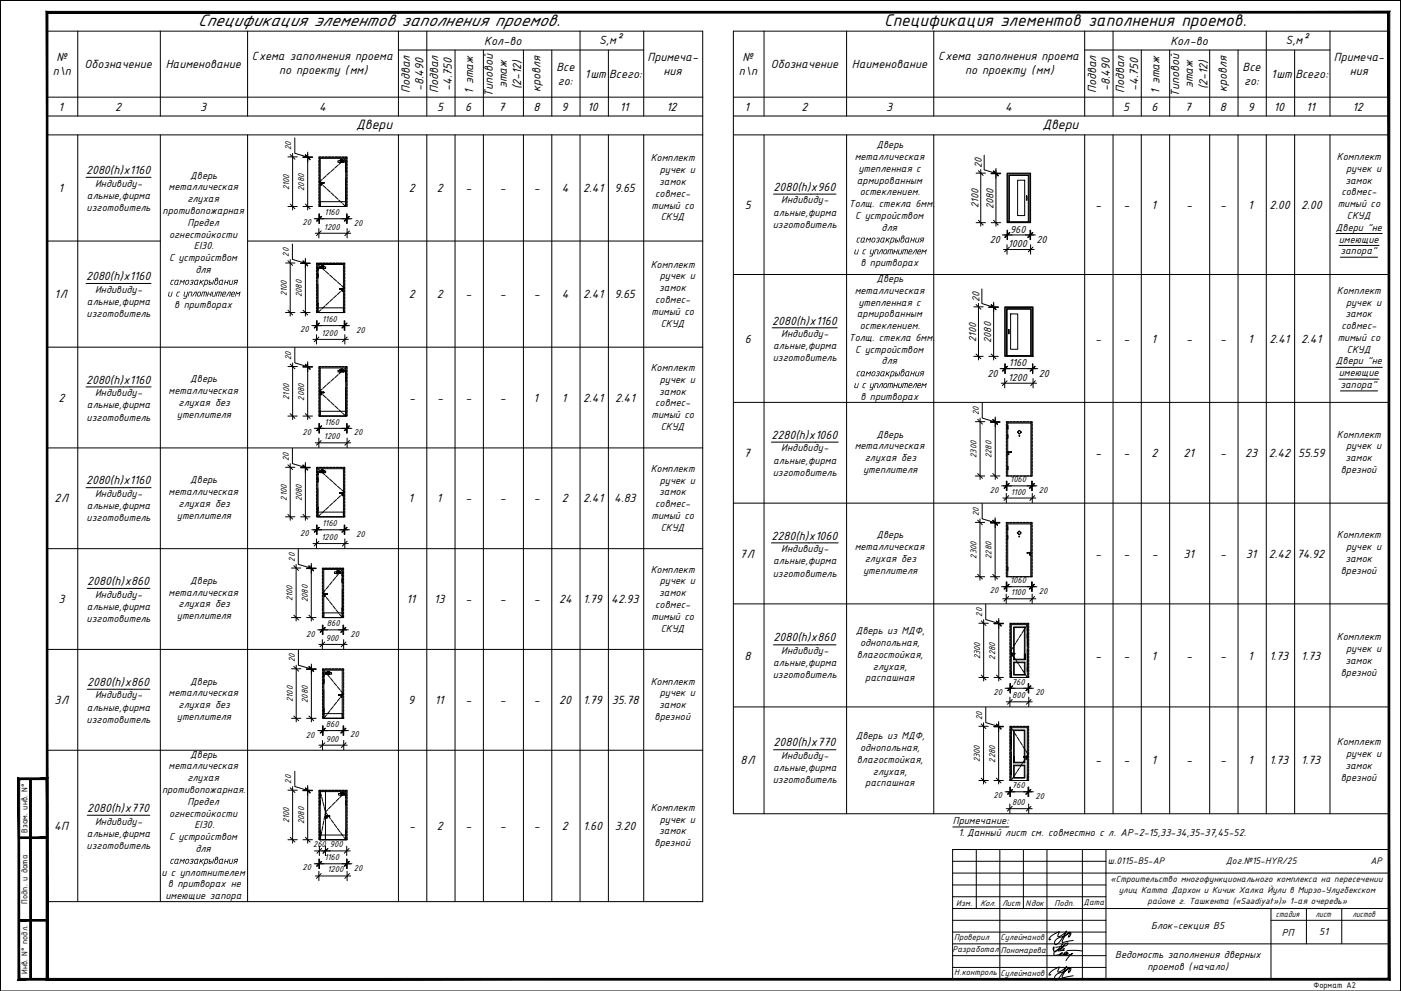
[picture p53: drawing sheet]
<svg xmlns="http://www.w3.org/2000/svg" width="594mm" height="420mm" viewBox="0 0 594 420" stroke-linecap="round" stroke-linejoin="round" font-family="sans-serif">
<defs><g id="words">
<g font-size="7.8">
<text x="83.9" y="10.9">Спецификация элементов заполнения проемов.</text>
<text x="374.9" y="10.9">Спецификация элементов заполнения проемов.</text>
</g>
<g font-size="6.2">
<text x="151" y="54.6">Двери</text>
<text x="442" y="54.6">Двери</text>
</g>
<g font-size="5.4">
<text x="205.3" y="18.9">Кол-во</text>
<text x="254.1" y="18.6">S,м²</text>
<text x="496.3" y="18.9">Кол-во</text>
<text x="545.1" y="18.6">S,м²</text>
<text x="23.9" y="26">№</text>
<text x="35.9" y="29">Обозначение</text>
<text x="70.3" y="29">Наименование</text>
<text x="106.8" y="25.3">Cхема заполнения проема</text>
<text x="274.6" y="26">Примеча-</text>
<text x="314.9" y="26">№</text>
<text x="326.9" y="29">Обозначение</text>
<text x="361.3" y="29">Наименование</text>
<text x="397.8" y="25.3">Cхема заполнения проема</text>
<text x="565.6" y="26">Примеча-</text>
<text x="22.4" y="31.9">п\п</text>
<text x="118.3" y="31.5">по проекту (мм)</text>
<text x="235.9" y="30">Все</text>
<text x="236.5" y="35.9">го:</text>
<text x="248" y="32.9">1шт</text>
<text x="258.3" y="32.9">Всего:</text>
<text x="281.3" y="31.9">ния</text>
<text x="313.3" y="31.9">п\п</text>
<text x="409.3" y="31.5">по проекту (мм)</text>
<text x="526.9" y="30">Все</text>
<text x="527.5" y="35.9">го:</text>
<text x="539" y="32.9">1шт</text>
<text x="549.3" y="32.9">Всего:</text>
<text x="572.3" y="31.9">ния</text>
<text x="173.8" y="39.5" transform="rotate(-90 173.8 39.5)">Подвал</text>
<text x="179.6" y="38.7" transform="rotate(-90 179.6 38.7)">-8.490</text>
<text x="185.8" y="39.5" transform="rotate(-90 185.8 39.5)">Подвал</text>
<text x="191.6" y="38.7" transform="rotate(-90 191.6 38.7)">-4.750</text>
<text x="200.7" y="39.8" transform="rotate(-90 200.7 39.8)">1 этаж</text>
<text x="209" y="41" transform="rotate(-90 209 41)">Типовой</text>
<text x="214.9" y="37.5" transform="rotate(-90 214.9 37.5)">этаж</text>
<text x="221.1" y="37.8" transform="rotate(-90 221.1 37.8)">(2-12)</text>
<text x="229.2" y="39.1" transform="rotate(-90 229.2 39.1)">кровля</text>
<text x="464.8" y="39.5" transform="rotate(-90 464.8 39.5)">Подвал</text>
<text x="470.6" y="38.7" transform="rotate(-90 470.6 38.7)">-8.490</text>
<text x="476.8" y="39.5" transform="rotate(-90 476.8 39.5)">Подвал</text>
<text x="482.6" y="38.7" transform="rotate(-90 482.6 38.7)">-4.750</text>
<text x="491.7" y="39.8" transform="rotate(-90 491.7 39.8)">1 этаж</text>
<text x="500" y="41" transform="rotate(-90 500 41)">Типовой</text>
<text x="505.8" y="37.5" transform="rotate(-90 505.8 37.5)">этаж</text>
<text x="512.1" y="37.8" transform="rotate(-90 512.1 37.8)">(2-12)</text>
<text x="520.2" y="39.1" transform="rotate(-90 520.2 39.1)">кровля</text>
<text x="24.8" y="46.9">1</text>
<text x="48.8" y="46.9">2</text>
<text x="84.8" y="46.9">3</text>
<text x="135.3" y="46.9">4</text>
<text x="185.3" y="46.9">5</text>
<text x="197.3" y="46.9">6</text>
<text x="211.4" y="46.9">7</text>
<text x="226.2" y="46.9">8</text>
<text x="238.1" y="46.9">9</text>
<text x="249.1" y="46.9">10</text>
<text x="262.8" y="46.9">11</text>
<text x="282.6" y="46.9">12</text>
<text x="315.8" y="46.9">1</text>
<text x="339.8" y="46.9">2</text>
<text x="375.8" y="46.9">3</text>
<text x="426.3" y="46.9">4</text>
<text x="476.3" y="46.9">5</text>
<text x="488.3" y="46.9">6</text>
<text x="502.4" y="46.9">7</text>
<text x="517.2" y="46.9">8</text>
<text x="529.1" y="46.9">9</text>
<text x="540.1" y="46.9">10</text>
<text x="553.8" y="46.9">11</text>
<text x="573.6" y="46.9">12</text>
<text x="36.5" y="73.8">2080(h)х1160</text>
<text x="24.8" y="81.4">1</text>
<text x="173.3" y="81.4">2</text>
<text x="185.3" y="81.4">2</text>
<text x="197.4" y="81.4">-</text>
<text x="211.9" y="81.4">-</text>
<text x="226.4" y="81.4">-</text>
<text x="238.3" y="81.4">4</text>
<text x="247.4" y="81.4">2.41</text>
<text x="260.6" y="81.4">9.65</text>
<text x="328" y="80.9">2080(h)х960</text>
<text x="315.8" y="88.5">5</text>
<text x="464.4" y="88.5">-</text>
<text x="476.4" y="88.5">-</text>
<text x="488.3" y="88.5">1</text>
<text x="502.9" y="88.5">-</text>
<text x="517.4" y="88.5">-</text>
<text x="529.3" y="88.5">1</text>
<text x="538.3" y="88.5">2.00</text>
<text x="551.8" y="88.5">2.00</text>
<text x="36.5" y="118.8">2080(h)х1160</text>
<text x="23.1" y="126.4">1Л</text>
<text x="173.3" y="126.4">2</text>
<text x="185.3" y="126.4">2</text>
<text x="197.4" y="126.4">-</text>
<text x="211.9" y="126.4">-</text>
<text x="226.4" y="126.4">-</text>
<text x="238.3" y="126.4">4</text>
<text x="247.4" y="126.4">2.41</text>
<text x="260.6" y="126.4">9.65</text>
<text x="327.4" y="137.6">2080(h)х1160</text>
<text x="315.8" y="145.2">6</text>
<text x="464.4" y="145.2">-</text>
<text x="476.4" y="145.2">-</text>
<text x="488.3" y="145.2">1</text>
<text x="502.9" y="145.2">-</text>
<text x="517.4" y="145.2">-</text>
<text x="529.3" y="145.2">1</text>
<text x="538.3" y="145.2">2.41</text>
<text x="551.8" y="145.2">2.41</text>
<text x="36.5" y="162.6">2080(h)х1160</text>
<text x="24.8" y="170.3">2</text>
<text x="173.4" y="170.3">-</text>
<text x="185.4" y="170.3">-</text>
<text x="197.4" y="170.3">-</text>
<text x="211.9" y="170.3">-</text>
<text x="226.3" y="170.3">1</text>
<text x="238.3" y="170.3">1</text>
<text x="247.4" y="170.3">2.41</text>
<text x="260.8" y="170.3">2.41</text>
<text x="327.1" y="186.1">2280(h)х1060</text>
<text x="315.4" y="193.7">7</text>
<text x="464.4" y="193.7">-</text>
<text x="476.4" y="193.7">-</text>
<text x="488.3" y="193.7">2</text>
<text x="501.8" y="193.7">21</text>
<text x="517.4" y="193.7">-</text>
<text x="528" y="193.7">23</text>
<text x="538.1" y="193.7">2.42</text>
<text x="550.5" y="193.7">55.59</text>
<text x="36.5" y="205.4">2080(h)х1160</text>
<text x="23.1" y="213">2Л</text>
<text x="173.3" y="213">1</text>
<text x="185.3" y="213">1</text>
<text x="197.4" y="213">-</text>
<text x="211.9" y="213">-</text>
<text x="226.4" y="213">-</text>
<text x="238.3" y="213">2</text>
<text x="247.4" y="213">2.41</text>
<text x="260.5" y="213">4.83</text>
<text x="327.1" y="228.8">2280(h)х1060</text>
<text x="313.6" y="236.4">7Л</text>
<text x="464.4" y="236.4">-</text>
<text x="476.4" y="236.4">-</text>
<text x="488.4" y="236.4">-</text>
<text x="501.8" y="236.4">31</text>
<text x="517.4" y="236.4">-</text>
<text x="528.3" y="236.4">31</text>
<text x="538.1" y="236.4">2.42</text>
<text x="549.9" y="236.4">74.92</text>
<text x="37" y="248.1">2080(h)х860</text>
<text x="24.8" y="255.7">3</text>
<text x="172.4" y="255.7">11</text>
<text x="184.1" y="255.7">13</text>
<text x="197.4" y="255.7">-</text>
<text x="211.9" y="255.7">-</text>
<text x="226.4" y="255.7">-</text>
<text x="237.1" y="255.7">24</text>
<text x="247.3" y="255.7">1.79</text>
<text x="259.2" y="255.7">42.93</text>
<text x="328" y="271.9">2080(h)х860</text>
<text x="315.7" y="279.6">8</text>
<text x="464.4" y="279.6">-</text>
<text x="476.4" y="279.6">-</text>
<text x="488.3" y="279.6">1</text>
<text x="502.9" y="279.6">-</text>
<text x="517.4" y="279.6">-</text>
<text x="529.3" y="279.6">1</text>
<text x="538.3" y="279.6">1.73</text>
<text x="551.8" y="279.6">1.73</text>
<text x="37" y="290.8">2080(h)х860</text>
<text x="23.1" y="298.4">3Л</text>
<text x="173.1" y="298.4">9</text>
<text x="184.4" y="298.4">11</text>
<text x="197.4" y="298.4">-</text>
<text x="211.9" y="298.4">-</text>
<text x="226.4" y="298.4">-</text>
<text x="237.1" y="298.4">20</text>
<text x="247.3" y="298.4">1.79</text>
<text x="259.5" y="298.4">35.78</text>
<text x="328" y="316.5">2080(h)х770</text>
<text x="314" y="324.1">8Л</text>
<text x="464.4" y="324.1">-</text>
<text x="476.4" y="324.1">-</text>
<text x="488.3" y="324.1">1</text>
<text x="502.9" y="324.1">-</text>
<text x="517.4" y="324.1">-</text>
<text x="529.3" y="324.1">1</text>
<text x="538.3" y="324.1">1.73</text>
<text x="551.8" y="324.1">1.73</text>
<text x="37" y="344.3">2080(h)х770</text>
<text x="23" y="351.9">4П</text>
<text x="173.4" y="351.9">-</text>
<text x="185.3" y="351.9">2</text>
<text x="197.4" y="351.9">-</text>
<text x="211.9" y="351.9">-</text>
<text x="226.4" y="351.9">-</text>
<text x="238.3" y="351.9">2</text>
<text x="247.4" y="351.9">1.60</text>
<text x="260.8" y="351.9">3.20</text>
</g>
<g font-size="4.7">
<text x="371.7" y="62.8">Дверь</text>
<text x="275.9" y="68.5">Комплект</text>
<text x="362.4" y="67.8">металлическая</text>
<text x="416.3" y="71.4" transform="rotate(-90 416.3 71.4)">20</text>
<text x="566.9" y="67.8">Комплект</text>
<text x="80.7" y="75.7">Дверь</text>
<text x="279.8" y="73.4">ручек и</text>
<text x="363.3" y="77.9">армированным</text>
<text x="364" y="72.9">утепленная с</text>
<text x="570.5" y="77.9">замок</text>
<text x="570.8" y="72.9">ручек и</text>
<text x="40.3" y="79.1">Индивиду-</text>
<text x="71.5" y="80.7">металлическая</text>
<text x="277.8" y="83.5">совмес-</text>
<text x="279.5" y="78.4">замок</text>
<text x="364.6" y="82.8">остеклением.</text>
<text x="568.8" y="82.8">совмес-</text>
<text x="36.7" y="89.5">изготовитель</text>
<text x="36.8" y="84.3">альные,фирма</text>
<text x="79.5" y="85.7">глухая</text>
<text x="276.3" y="88.5">тимый со</text>
<text x="331.3" y="86.2">Индивиду-</text>
<text x="360" y="87.8">Толщ. стекла 6мм.</text>
<text x="414.9" y="88.2" transform="rotate(-90 414.9 88.2)">2100</text>
<text x="421.3" y="88.6" transform="rotate(-90 421.3 88.6)">2080</text>
<text x="567.2" y="87.8">тимый со</text>
<text x="69" y="90.7">противопожарная</text>
<text x="79.5" y="95.8">Предел</text>
<text x="280.2" y="93.5">СКУД</text>
<text x="327.8" y="91.4">альные,фирма</text>
<text x="362.7" y="92.8">С устройством</text>
<text x="571.2" y="92.8">СКУД</text>
<text x="71.7" y="100.8">огнестойкости</text>
<text x="327.7" y="96.6">изготовитель</text>
<text x="373.8" y="97.8">для</text>
<text x="428.3" y="98.6">960</text>
<text x="566.5" y="97.8">Двери &quot;не</text>
<text x="82.3" y="105.7">ЕI30.</text>
<text x="361.8" y="107.8">и с уплотнителем</text>
<text x="362.8" y="102.8">самозакрывания</text>
<text x="419.7" y="103">20</text>
<text x="427.4" y="104.8">1000</text>
<text x="439.5" y="103.1">20</text>
<text x="567.7" y="102.8">имеющие</text>
<text x="568.4" y="107.8">запора&quot;</text>
<text x="71.7" y="110.7">С устройством</text>
<text x="275.9" y="113.5">Комплект</text>
<text x="364.8" y="112.8">в притворах</text>
<text x="82.8" y="115.7">для</text>
<text x="279.8" y="118.4">ручек и</text>
<text x="371.7" y="119.5">Дверь</text>
<text x="40.3" y="124.1">Индивиду-</text>
<text x="70.8" y="125.7">и с уплотнителем</text>
<text x="71.8" y="120.7">самозакрывания</text>
<text x="279.5" y="123.4">замок</text>
<text x="362.4" y="124.5">металлическая</text>
<text x="566.9" y="124.5">Комплект</text>
<text x="36.8" y="129.3">альные,фирма</text>
<text x="73.9" y="130.7">в притворах</text>
<text x="277.8" y="128.5">совмес-</text>
<text x="364" y="129.5">утепленная с</text>
<text x="415.3" y="128.1" transform="rotate(-90 415.3 128.1)">20</text>
<text x="570.8" y="129.5">ручек и</text>
<text x="36.7" y="134.5">изготовитель</text>
<text x="276.3" y="133.5">тимый со</text>
<text x="363.3" y="134.5">армированным</text>
<text x="570.5" y="134.5">замок</text>
<text x="280.2" y="138.5">СКУД</text>
<text x="331.3" y="142.9">Индивиду-</text>
<text x="364.6" y="139.5">остеклением.</text>
<text x="568.8" y="139.5">совмес-</text>
<text x="327.8" y="148.1">альные,фирма</text>
<text x="360" y="144.5">Толщ. стекла 6мм.</text>
<text x="362.7" y="149.5">С устройством</text>
<text x="413.9" y="144.9" transform="rotate(-90 413.9 144.9)">2100</text>
<text x="420.3" y="145.3" transform="rotate(-90 420.3 145.3)">2080</text>
<text x="567.2" y="144.5">тимый со</text>
<text x="571.2" y="149.5">СКУД</text>
<text x="327.7" y="153.2">изготовитель</text>
<text x="373.8" y="154.5">для</text>
<text x="427.8" y="155.3">1160</text>
<text x="566.5" y="154.5">Двери &quot;не</text>
<text x="275.9" y="157.3">Комплект</text>
<text x="362.8" y="159.6">самозакрывания</text>
<text x="418.7" y="159.6">20</text>
<text x="427.4" y="161.5">1200</text>
<text x="440.5" y="159.8">20</text>
<text x="567.7" y="159.6">имеющие</text>
<text x="40.3" y="168">Индивиду-</text>
<text x="71.5" y="167.1">металлическая</text>
<text x="80.7" y="162.1">Дверь</text>
<text x="279.5" y="167.3">замок</text>
<text x="279.8" y="162.3">ручек и</text>
<text x="361.8" y="164.5">и с уплотнителем</text>
<text x="568.4" y="164.5">запора&quot;</text>
<text x="36.8" y="173.1">альные,фирма</text>
<text x="75.7" y="172.1">глухая без</text>
<text x="277.8" y="172.3">совмес-</text>
<text x="364.8" y="169.5">в притворах</text>
<text x="36.7" y="178.3">изготовитель</text>
<text x="75" y="177.1">утеплителя</text>
<text x="276.3" y="177.3">тимый со</text>
<text x="280.2" y="182.3">СКУД</text>
<text x="371.7" y="185.5">Дверь</text>
<text x="566.9" y="185.5">Комплект</text>
<text x="331.3" y="191.4">Индивиду-</text>
<text x="362.4" y="190.5">металлическая</text>
<text x="570.8" y="190.5">ручек и</text>
<text x="327.8" y="196.6">альные,фирма</text>
<text x="366.7" y="195.5">глухая без</text>
<text x="570.5" y="195.5">замок</text>
<text x="275.9" y="200.1">Комплект</text>
<text x="327.7" y="201.7">изготовитель</text>
<text x="366" y="200.5">утеплителя</text>
<text x="568.6" y="200.5">врезной</text>
<text x="71.5" y="209.8">металлическая</text>
<text x="80.7" y="204.8">Дверь</text>
<text x="279.8" y="205.1">ручек и</text>
<text x="36.8" y="215.9">альные,фирма</text>
<text x="40.3" y="210.7">Индивиду-</text>
<text x="75.7" y="214.8">глухая без</text>
<text x="277.8" y="215.1">совмес-</text>
<text x="279.5" y="210.1">замок</text>
<text x="36.7" y="221">изготовитель</text>
<text x="75" y="219.8">утеплителя</text>
<text x="276.3" y="220">тимый со</text>
<text x="280.2" y="225">СКУД</text>
<text x="362.4" y="233.2">металлическая</text>
<text x="371.7" y="228.2">Дверь</text>
<text x="566.9" y="228.2">Комплект</text>
<text x="570.8" y="233.2">ручек и</text>
<text x="327.8" y="239.3">альные,фирма</text>
<text x="331.3" y="234.1">Индивиду-</text>
<text x="366.7" y="238.2">глухая без</text>
<text x="570.5" y="238.2">замок</text>
<text x="275.9" y="242.8">Комплект</text>
<text x="327.7" y="244.4">изготовитель</text>
<text x="366" y="243.2">утеплителя</text>
<text x="568.6" y="243.2">врезной</text>
<text x="80.7" y="247.6">Дверь</text>
<text x="279.8" y="247.8">ручек и</text>
<text x="40.3" y="253.4">Индивиду-</text>
<text x="71.5" y="252.6">металлическая</text>
<text x="75.7" y="257.6">глухая без</text>
<text x="277.8" y="257.8">совмес-</text>
<text x="279.5" y="252.8">замок</text>
<text x="36.7" y="263.7">изготовитель</text>
<text x="36.8" y="258.6">альные,фирма</text>
<text x="75" y="262.6">утеплителя</text>
<text x="276.3" y="262.8">тимый со</text>
<text x="280.2" y="267.8">СКУД</text>
<text x="362.9" y="268.9">Дверь из МДФ,</text>
<text x="364.7" y="273.9">однопольная,</text>
<text x="566.9" y="271.4">Комплект</text>
<text x="331.3" y="277.3">Индивиду-</text>
<text x="363.3" y="278.9">влагостойкая,</text>
<text x="570.5" y="281.4">замок</text>
<text x="570.8" y="276.4">ручек и</text>
<text x="327.7" y="287.7">изготовитель</text>
<text x="327.8" y="282.4">альные,фирма</text>
<text x="370.2" y="283.9">глухая,</text>
<text x="568.6" y="286.4">врезной</text>
<text x="80.7" y="290.3">Дверь</text>
<text x="275.9" y="290.3">Комплект</text>
<text x="366.9" y="288.9">распашная</text>
<text x="40.3" y="296.1">Индивиду-</text>
<text x="71.5" y="295.3">металлическая</text>
<text x="279.8" y="295.3">ручек и</text>
<text x="36.8" y="301.3">альные,фирма</text>
<text x="75" y="305.3">утеплителя</text>
<text x="75.7" y="300.3">глухая без</text>
<text x="277.6" y="305.3">врезной</text>
<text x="279.5" y="300.3">замок</text>
<text x="36.7" y="306.5">изготовитель</text>
<text x="362.9" y="313.4">Дверь из МДФ,</text>
<text x="566.9" y="315.9">Комплект</text>
<text x="80.7" y="321.2">Дверь</text>
<text x="331.3" y="321.8">Индивиду-</text>
<text x="363.3" y="323.4">влагостойкая,</text>
<text x="364.7" y="318.4">однопольная,</text>
<text x="570.8" y="320.9">ручек и</text>
<text x="71.5" y="326.2">металлическая</text>
<text x="327.8" y="327">альные,фирма</text>
<text x="370.2" y="328.4">глухая,</text>
<text x="570.5" y="325.9">замок</text>
<text x="79.5" y="331.2">глухая</text>
<text x="327.7" y="332.1">изготовитель</text>
<text x="366.9" y="333.4">распашная</text>
<text x="568.6" y="330.9">врезной</text>
<text x="68.7" y="336.2">противопожарная.</text>
<text x="79.5" y="341.2">Предел</text>
<text x="71.7" y="346.2">огнестойкости</text>
<text x="275.9" y="343.7">Комплект</text>
<text x="40.3" y="349.6">Индивиду-</text>
<text x="82.5" y="351.2">ЕI30.</text>
<text x="279.5" y="353.7">замок</text>
<text x="279.8" y="348.7">ручек и</text>
<text x="404" y="349.4">Примечание:</text>
<text x="36.7" y="359.9">изготовитель</text>
<text x="36.8" y="354.8">альные,фирма</text>
<text x="71.7" y="356.2">С устройством</text>
<text x="277.6" y="358.7">врезной</text>
<text x="406.4" y="354.4">1. Данный лист см. совместно с л. АР-2-15,33-34,35-37,45-52.</text>
<text x="82.8" y="361.2">для</text>
<text x="68.5" y="371.2">и с уплотнителем</text>
<text x="71.8" y="366.2">самозакрывания</text>
<text x="71.2" y="376.2">в притворах не</text>
<text x="70.1" y="381.2">имеющие запора</text>
<text x="488.1" y="394">Блок-секция B5</text>
<text x="543.6" y="396.7">РП</text>
<text x="559.4" y="396.5">51</text>
<text x="472.9" y="406.1">Ведомость заполнения дверных</text>
<text x="486.6" y="411.4">проемов (начало)</text>
</g>
<g font-size="4.3">
<text x="469.7" y="366.4">ш.0115-B5-АР</text>
<text x="519.8" y="366.4">Дог.№15-HYR/25</text>
<text x="581.1" y="366.4">АР</text>
</g>
<g font-size="4">
<text x="470.9" y="373.9">«Строительство многофункционального комплекса на пересечении</text>
<text x="474.4" y="378.7">улиц Катта Дархон и Кичик Халка Йули в Мирзо-Улугбекском</text>
<text x="486.6" y="383.3">районе г. Ташкента («Saadiyat»)» 1-ая очередь»</text>
<text x="541.1" y="388.7">стадия</text>
<text x="557.9" y="388.8">лист</text>
<text x="573.5" y="388.9">листов</text>
</g>
<g font-size="3.9">
<text x="123.5" y="63.8" transform="rotate(-90 123.5 63.8)">20</text>
<text x="122.6" y="80.6" transform="rotate(-90 122.6 80.6)">2100</text>
<text x="129" y="81" transform="rotate(-90 129 81)">2080</text>
<text x="128.3" y="95.6">20</text>
<text x="137.6" y="91.2">1160</text>
<text x="150.1" y="95.7">20</text>
<text x="137.4" y="97.4">1200</text>
<text x="122.5" y="108.8" transform="rotate(-90 122.5 108.8)">20</text>
<text x="121.6" y="125.6" transform="rotate(-90 121.6 125.6)">2100</text>
<text x="128" y="126" transform="rotate(-90 128 126)">2080</text>
<text x="136.7" y="136.5">1160</text>
<text x="127.3" y="140.9">20</text>
<text x="136.4" y="142.4">1200</text>
<text x="151.1" y="141">20</text>
<text x="123.5" y="152.6" transform="rotate(-90 123.5 152.6)">20</text>
<text x="122.6" y="169.5" transform="rotate(-90 122.6 169.5)">2100</text>
<text x="129" y="169.8" transform="rotate(-90 129 169.8)">2080</text>
<text x="415" y="176" transform="rotate(-90 415 176)">20</text>
<text x="128.3" y="184.4">20</text>
<text x="137.6" y="180.1">1160</text>
<text x="150.1" y="184.6">20</text>
<text x="137.4" y="186.3">1200</text>
<text x="122.5" y="195.4" transform="rotate(-90 122.5 195.4)">20</text>
<text x="414.1" y="194.1" transform="rotate(-90 414.1 194.1)">2300</text>
<text x="420.5" y="194.2" transform="rotate(-90 420.5 194.2)">2280</text>
<text x="419.7" y="209">20</text>
<text x="428.4" y="204.5">1060</text>
<text x="428.7" y="209.7">1100</text>
<text x="440.6" y="208.8">20</text>
<text x="121.6" y="212.2" transform="rotate(-90 121.6 212.2)">2100</text>
<text x="128" y="212.6" transform="rotate(-90 128 212.6)">2080</text>
<text x="415" y="218.7" transform="rotate(-90 415 218.7)">20</text>
<text x="127.3" y="227.5">20</text>
<text x="136.7" y="223.1">1160</text>
<text x="151.1" y="227.6">20</text>
<text x="136.4" y="229">1200</text>
<text x="125" y="238.1" transform="rotate(-90 125 238.1)">20</text>
<text x="414.1" y="236.9" transform="rotate(-90 414.1 236.9)">2300</text>
<text x="420.5" y="237" transform="rotate(-90 420.5 237)">2280</text>
<text x="419.8" y="251.6">20</text>
<text x="428.4" y="247.2">1060</text>
<text x="440.6" y="251.7">20</text>
<text x="124.1" y="254.9" transform="rotate(-90 124.1 254.9)">2100</text>
<text x="130.5" y="255.3" transform="rotate(-90 130.5 255.3)">2080</text>
<text x="428.6" y="252.4">1100</text>
<text x="416.5" y="261.5" transform="rotate(-90 416.5 261.5)">20</text>
<text x="129.8" y="269.9">20</text>
<text x="138.6" y="265.6">860</text>
<text x="138.1" y="271.7">900</text>
<text x="148.6" y="270">20</text>
<text x="125" y="280.8" transform="rotate(-90 125 280.8)">20</text>
<text x="415.6" y="279.6" transform="rotate(-90 415.6 279.6)">2300</text>
<text x="422" y="279.7" transform="rotate(-90 422 279.7)">2280</text>
<text x="429" y="290.3">760</text>
<text x="124.1" y="297.6" transform="rotate(-90 124.1 297.6)">2100</text>
<text x="130.5" y="298" transform="rotate(-90 130.5 298)">2080</text>
<text x="421.3" y="294.8">20</text>
<text x="429.2" y="296.1">800</text>
<text x="439" y="294.6">20</text>
<text x="416.5" y="305.2" transform="rotate(-90 416.5 305.2)">20</text>
<text x="138.2" y="308.3">860</text>
<text x="129.8" y="312.8">20</text>
<text x="138.1" y="314.4">900</text>
<text x="148.5" y="312.6">20</text>
<text x="415.5" y="323.3" transform="rotate(-90 415.5 323.3)">2300</text>
<text x="422" y="323.4" transform="rotate(-90 422 323.4)">2280</text>
<text x="123.5" y="332.3" transform="rotate(-90 123.5 332.3)">20</text>
<text x="429" y="334.2">760</text>
<text x="421.3" y="338.5">20</text>
<text x="429.2" y="341.4">800</text>
<text x="439.1" y="338.7">20</text>
<text x="11.7" y="353.1" transform="rotate(-90 11.7 353.1)">Взам. инв. N°</text>
<text x="122.6" y="349.1" transform="rotate(-90 122.6 349.1)">2100</text>
<text x="129" y="349.5" transform="rotate(-90 129 349.5)">2080</text>
<text x="132.8" y="359.2">260</text>
<text x="139.9" y="359.2">900</text>
<text x="137.6" y="364.7">1160</text>
<text x="128.3" y="369.1">20</text>
<text x="138.9" y="369.9">1200</text>
<text x="150.1" y="369.2">20</text>
<text x="11.7" y="383.1" transform="rotate(-90 11.7 383.1)">Подп. и дата</text>
<text x="405.5" y="383.9">Изм.</text>
<text x="415.6" y="383.9">Кол.</text>
<text x="424.9" y="383.9">Лист</text>
<text x="434.8" y="383.9">Nдок</text>
<text x="447.2" y="383.9">Подп.</text>
<text x="459.5" y="383.8">Дата</text>
<text x="404.6" y="398.6">Проверил</text>
<text x="424.3" y="398.7">Сулейманов</text>
<text x="403.9" y="403.6">Разработал</text>
<text x="424.4" y="403.9">Пономарева</text>
<text x="11.7" y="412.9" transform="rotate(-90 11.7 412.9)">Инв. N° подл.</text>
<text x="404.6" y="413.6">Н.контроль</text>
<text x="424.3" y="413.7">Сулейманов</text>
<text x="557" y="418.7">Формат А2</text>
</g>
</g></defs>
<path d="M0 420.2v-420h593.9v420h-593.9v-420h593.9v420" fill="none" stroke="#000" stroke-width=".42"/>
<g fill="#000" stroke="#000" stroke-width=".42">
<path d="M0 .1v.3zM593.8 420.1l.2 .1z"/>
<path d="M8 355.5h12v-.7zM8 354.8h12l-12 .7z"/>
<path d="M8 390.5h12v-.7zM8 389.8h12l-12 .7z"/>
<path d="M8.3 414.8l-.7 .7 12-.7zM7.6 415.5l12-.7 .7 .7zM19.6 330.5v84.3l.7 .7zM20.3 329.8v85.7l-.7-85zM8.3 330.5h11.3l.7-.7zM7.6 329.8h12.7l-12 .7zM7.6 329.8l.7 85v-84.3zM7.6 329.8l.7 85-.7 .7z"/>
<path d="M12.6 330.2v85h.7zM12.6 330.2h.7v85z"/>
<path d="M20.3 414.8l-.7 .7 569-.7zM19.6 415.5l569-.7 .7 .7zM588.6 5.5v409.3l.7 .7zM588.6 5.5l.7-.7v410.7zM20.3 5.5h568.3l.7-.7zM19.6 4.8h569.7l-569 .7zM19.6 4.8l.7 410v-409.3zM19.6 4.8l.7 410-.7 .7z"/>
</g>
<g fill="none" stroke="#000" stroke-width=".42">
<path d="M20 13.2h278v369.1h-278zM33 13.2v36M68 13.2v36M105 13.2v36M169 13.2v36M181 13.2v36M246 13.2v36M273 13.2v36M311 13.2h277.9v331.8h-277.9zM324 13.2v36M359 13.2v36M395.9 13.2v36"/>
<path d="M460 13.2v36M472 13.2v36M537 13.2v36M564 13.2v36M169 21.2h104M193 21.2v28M205 21.2v28M222 21.2v28M234 21.2v28M258 21.2v28M460 21.2h104M484 21.2v28"/>
<path d="M496 21.2v28M513 21.2v28M525 21.2v28M549 21.2v28M20 41.2h278M20 49.2h278M20 57.2h278M33 57.2v325.1M68 57.2v325.1M105 57.2v325.1M169 57.2v325.1M181 57.2v325.1"/>
<path d="M193 57.2v325.1M205 57.2v325.1M222 57.2v325.1M234 57.2v325.1M246 57.2v325.1M258 57.2v325.1M273 57.2v325.1M311 41.2h277.9M311 49.2h277.9M311 57.2h277.9M324 57.2v287.8M359 57.2v287.8"/>
<path d="M395.9 57.2v287.8M460 57.2v287.8M472 57.2v287.8M484 57.2v287.8M496 57.2v287.8M513 57.2v287.8M525 57.2v287.8M537 57.2v287.8M549 57.2v287.8M564 57.2v287.8M36.5 75.2h27.6M123.1 65.5l2 2"/>
<path d="M129.5 65.7l2 2M129.5 65.5l2 2M135.2 68v.9M135.2 69.4v1M135.2 70.8v1M135.2 72.3v.9M135.2 73.7v.9M135.2 75.1v1M135.2 76.5v1M135.2 78v.9M135.2 79.4v.9M135.4 66.7h11.6v20.8h-11.6z"/>
<path d="M135.9 78.2h.4v.4h-.4zM136 66.5h-.8v1M136 77.5l.1 .1M136.1 78.3h.1M136.1 77.4l-.1 .1M136.1 77.6h1.1M136.1 77.4h.1M136.1 77.4v.2M136.1 77.4h1.1M136.2 77.5l1 .1M136.3 77.5l.9 .1M136.3 77.5h.1"/>
<path d="M136.4 77.4h-.6l.1 .3 .5-.1M136.4 66.5h1M136.7 76l-1.3 1.1 1.3 1.3M136.7 77.4l.6 .2M136.7 77.6h.5M137 78.7l1.4 1.2M137.1 77.4l.1 .1M137.2 77.5l-.1 .1M137.2 77.6h.1M137.2 77.5h.1M137.2 77.4l-.9 .1M137.2 77.4l-1 .1"/>
<path d="M137.2 77.4l.1 .1M137.2 77.5v.1M137.3 77.5v.1M137.3 77.6h.1M137.9 66.5h.9M138.3 74.5l-1.3 1.2M139.3 66.5h1M140 73l-1.4 1.2M140.7 66.5h1M141.7 71.5l-1.4 1.2M142.2 66.5h.9M143.3 68.2h2.6v.6h-2.6z"/>
<path d="M143.3 70l-1.3 1.2M143.6 66.5h.9M144.1 68h.1M144.1 68.8h.3M144.1 68.9h.3M144.1 68.1v.1M144.2 67.9h.1M144.3 68.1v.1M144.4 68l-.3 .1M144.4 68h.1M144.5 68.7h.1M144.5 68.2h.1"/>
<path d="M144.5 67.8h.7M144.5 67.6h.7M144.5 68.2v.1M144.6 67.7h.1M144.7 67.7v.1M144.7 67.7h.1M144.7 67.7h-.2M144.8 67.7l.3 .1M144.8 67.9l-.7 .1M144.9 67.7h.1M144.9 67.9l-.4-.3h.7l-.2 .3M144.9 67.8v.1"/>
<path d="M144.9 67.9h.1M145 67.8v.1M145 67.7h.1M145 66.5h1M145 68.5l-1.3 1.2M145.1 67.9h-.2M145.1 68.7h.1M145.1 67.7v.1M145.1 68.2h.1M145.1 67.7h.1M145.1 68.2v.1M145.7 68.2h.1"/>
<path d="M145.7 68.7h.1M145.7 68.2v.1M146.4 66.5h.8v1M146.5 68.1l.2 1.5zM146.5 71l.2 1.6zM146.6 67.1h-10.8v20.4M146.6 67.1v20.4l-1.3-1.2M146.6 67.1l-1.2 1.1M147.2 68v.9M147.2 69.4v1M147.2 70.8v1M147.2 72.3v.9"/>
<path d="M147.2 73.7v.9M147.2 75.1v1M147.2 76.5v1M147.2 78v.9M147.2 79.4v.9M414.9 72.4l2 2M421.3 72.6l2 2M421.3 72.4l2 2M427 73.4h10v21h-10zM427.3 73.7h9.5v20.4h-9.5zM427.8 74.2h8.5v19.9h-8.5zM428 74.4h8v19.7h-8z"/>
<path d="M431.5 76.4h3v15h-3zM123.1 86.5l2 2M129.5 86.5l2 2M135.2 80.8v1M135.2 82.3v.9M135.2 83.7v.9M135.2 85.1v1M135.2 86.5v1h.8M135.8 85.5h10.8v2h-10.8zM136.2 97.9l-2 2M136.2 91.7l-2 2M136.4 91.7l-2 2"/>
<path d="M136.4 87.5h1M137.9 87.5h.9M138.7 80.2l1.3 1.2M139.3 87.5h1M140.3 81.7l1.3 1.2M140.7 87.5h1M142 83.2l1.3 1.3M142.2 87.5h.9M143.6 87.5h.9M143.6 84.8l1.3 1.2M145 87.5h1M146.5 83.5l.2 1.5z"/>
<path d="M146.5 84.2h.2M147.2 86.5v1h-.8M147.2 80.8v1M147.2 82.3v.9M147.2 83.7v.9M147.2 85.1v1M148 91.7l-2 2M148.2 97.9l-2 2M148.2 91.7l-2 2M328 82.3h26.5M414.9 93.4l2 2M421.3 93.4l2 2"/>
<path d="M428 98.6l-2 2M428.2 98.6l-2 2M435.3 83.1h.2v1.8h-.2zM437.8 98.6l-2 2M438 98.6l-2 2M566.5 99h19.6M20 102.2h48M105 102.2h193M122.1 110.5l2 2M128.5 110.7l2 2M128.5 110.5l2 2M134.2 113v.9"/>
<path d="M134.2 114.4v1M134.2 115.8v1M134.2 117.3v.9M134.2 118.7v.9M134.4 111.7h11.6v20.8h-11.6zM134.7 113.1l.2 1.5zM134.7 116l.2 1.5zM134.8 112.1h10.8v20.4M134.8 112.1v20.4l1.3-1.2M134.8 112.1l1.3 1.1M135 111.5h-.8v1M135.4 111.5h1"/>
<path d="M135.5 113.2h2.6v.6h-2.6zM135.7 113.7h.1M135.7 113.2h.1M135.7 113.2v.1M136.2 112.6h.7M136.3 112.7h.1M136.4 112.8h.1M136.3 113.2h.1M136.3 113.7h.1M136.3 113.2v.1M136.4 112.7h.1M136.4 112.9l-.2-.3h.7l-.4 .3"/>
<path d="M136.4 113.5l1.3 1.2M136.4 112.8v.1M136.4 112.9h.2M136.4 112.7h.2M136.5 112.8v.1M136.6 112.9h-.2l.9 .1M136.6 112.7h.1M136.6 112.9h.1M136.6 112.7l-.2 .1M136.7 112.7h.1M136.7 112.7v.1M136.8 112.7h.1"/>
<path d="M136.9 112.7l-.3 .1M136.9 111.5h.9M136.9 113.7h.1M136.9 113.2h.1M136.9 113.2v.1M136.9 113h.1M137 113v.1M137 113.8l.3 .1zM137.1 113.1h.2M137.1 113.1v.1M137.2 112.9h.1M137.3 113.1h.1"/>
<path d="M137.3 113.1v.1M138 115l1.4 1.2M138.3 111.5h.9M139.7 111.5h1M139.7 116.5l1.4 1.2M141.1 111.5h1M141.4 118l1.3 1.2M142.6 111.5h1M143.1 119.5l1.3 1.2M144 111.5h.9M145.5 111.5h.7v1M146.2 113v.9"/>
<path d="M146.2 114.4v1M146.2 115.8v1M146.2 117.3v.9M146.2 118.7v.9M311 116.4h277.9M428 104.8l-2 2M438 104.8l-2 2M567.7 104.1h17.1M568.4 109.1h15.8M36.5 120.2h27.6M122.1 131.5l2 2M128.5 131.5l2 2"/>
<path d="M134.2 131.5v1h.8M134.2 120.1v1M134.2 121.5v1M134.2 123v.9M134.2 124.4v.9M134.2 125.8v1M134.2 127.3v.9M134.2 128.7v.9M134.2 130.1v1M134.7 128.5l.2 1.5zM134.7 129.2h.2M134.8 130.5h10.8v2h-10.8z"/>
<path d="M135.2 137l-2 2M135.4 132.5h1M135.4 137l-2 2M136.9 132.5h.9M137.8 129.8l-1.4 1.2M138.3 132.5h.9M139.4 128.2l-1.3 1.3M139.7 132.5h1M141.1 126.7l-1.4 1.2M141.1 132.5h1M142.6 132.5h1M142.7 125.2l-1.3 1.2"/>
<path d="M144 132.5h.9M144.1 122.5v.1M144.1 122.5l.6 .1M144.1 122.4v.1M144.1 122.4h.6M144.2 122.5v.1M144.2 122.4v.1M144.2 122.4l1 .1M144.2 122.4l.9 .1M144.2 122.4h1M144.3 122.5v.1M144.3 122.4v.1"/>
<path d="M144.4 123.7l-1.4 1.2M144.8 121l1.2 1.1-1.3 1.3M145.1 122.4l.5 .1-.3 .3-.2-.2M145.1 123.2h.4v.4h-.4zM145.1 122.5l.1 .1M145.2 122.5l-1 .1M145.2 122.6h-1h1.2M145.2 122.5h.1M145.2 122.4h.1M145.3 123.3h.1M145.3 122.5v.1M145.3 122.4v.1"/>
<path d="M145.3 122.4l.1 .2M145.3 122.4l.1 .1M145.4 122.5h.1M146.2 120.1v1M146.2 121.5v1M146.2 123v.9M146.2 124.4v.9M146.2 125.8v1M146.2 127.3v.9M146.2 128.7v.9M146.2 130.1v1M146.2 131.5v1h-.7"/>
<path d="M147 137l-2 2M147.2 137l-2 2M327.4 139h27.6M413.9 129.1l2 2M420.3 129.3l2 2M420.3 129.1l2 2M426 130.1h12.1v21h-12.1zM426.3 130.3h11.6v20.5h-11.6zM426.8 130.9h10.5v19.9h-10.5zM427.1 131.1h9.9v19.7h-9.9zM427.7 139.7h.2v1.8h-.2zM428.5 133.1h3v15h-3z"/>
<path d="M20 147.2h278M123.1 154.4l2 2M129.5 154.6l2 2M129.5 154.4l2 2M135.2 156.8v1M135.2 158.3v.9M135.2 159.7v1M135.2 142.9l-2 2M135.4 155.6h11.6v20.8h-11.6zM136 155.4h-.8v1M136.4 155.4h1M137.9 155.4h.9"/>
<path d="M139.3 155.4h1M140.7 155.4h1M142.2 155.4h.9M143.3 157h2.6v.7h-2.6zM143.3 158.9l-1.3 1.2M143.6 155.4h.9M144.1 156.9h.1M144.1 157.7h.3zM144.1 157h.1M144.2 156.8h.1M144.3 157h.1M144.4 156.8l-.3 .1"/>
<path d="M144.4 156.8h.1M144.5 157.6h.1M144.5 157.1h.1M144.5 156.5l.6 .2M144.5 156.7h.7M144.6 156.6h.1M144.8 156.8l-.7 .1M144.8 156.7v.1M144.9 156.5h.1M144.9 156.7l-.4-.2h.7l-.2 .2M144.9 156.7h.1M144.9 156.8h-.1"/>
<path d="M145 156.5h.1M145 156.7h.1M145 155.4h1M145 157.4l-1.3 1.2M145 156.5h.2M145.1 156.7l-.2 .1M145.1 157.1h.1M145.1 156.5v.2M145.1 157.6h.1M145.1 156.6h.1M145.7 157.1h.1M145.7 157.6h.1"/>
<path d="M146.4 155.4h.8v1M146.5 157l.2 1.5zM146.5 159.9l.2 1.5zM146.6 156v20.4l-1.3-1.2M146.6 156h-10.8v20.4M146.6 156l-1.2 1.1M147.2 156.8v1M147.2 158.3v.9M147.2 159.7v1M147.2 142.9l-2 2M413.9 150.1l2 2M420.3 150.1l2 2"/>
<path d="M427.1 155.3l-2.1 2M427.2 155.3l-2 2M438.8 155.3l-2 2M439 155.3l-2 2M566.5 155.7h19.6M36.5 164h27.6M123.1 175.4l2 2M129.5 175.4l2 2M135.2 161.1v1M135.2 162.6v.9M135.2 164v.9M135.2 165.4v1"/>
<path d="M135.2 166.8v1M135.2 168.3v.9M135.2 169.7v.9M135.2 171.1v1M135.2 172.6v.9M135.2 174v.9M135.2 175.4v1h.8M135.8 174.4h10.8v2h-10.8zM135.9 167h.4v.4h-.4zM136 166.4l1.2 .1M136 166.4l.1 .1M136.1 167.2h.1"/>
<path d="M136.1 166.3l-.1 .1M136.1 166.3h.1M136.1 166.4v.1M136.1 166.3v.1M136.2 166.3h1M136.3 166.4h.9M136.3 166.4l.9 .1M136.4 166.3l-.6-.1 .3 .5 .3-.2M136.4 176.4h1M136.7 164.9l-1.3 1.1 1.3 1.2M136.7 166.5h.5M136.7 166.3h.6"/>
<path d="M137 167.5l1.4 1.2M137.1 166.3l.1 .1M137.2 166.4l-.1 .1M137.2 166.5h.1M137.2 166.3v.1M137.3 166.3v.1M137.3 166.3v.2M137.3 166.4v.1M137.3 166.5h.1M137.9 176.4h.9M138.3 163.4l-1.3 1.2M138.7 169l1.3 1.3"/>
<path d="M139.3 176.4h1M140 161.9l-1.4 1.2M140.3 170.6l1.3 1.2M140.7 176.4h1M141.7 160.4l-1.4 1.2M142 172.1l1.3 1.2M142.2 176.4h.9M143.6 176.4h.9M143.6 173.7l1.3 1.2M145 176.4h1M146.5 172.4l.2 1.5zM146.5 173.1h.2"/>
<path d="M147.2 175.4v1h-.8M147.2 161.1v1M147.2 162.6v.9M147.2 164v.9M147.2 165.4v1M147.2 166.8v1M147.2 168.3v.9M147.2 169.7v.9M147.2 171.1v1M147.2 172.6v.9M147.2 174v.9M311 170.6h277.9"/>
<path d="M414.6 177.8l2 2M421 178l2 2M421 177.8l2 2M426.7 179.8v1M426.9 179h10.6v22.8h-10.6zM427.1 161.5l-2.1 2M427.7 178.8h-1v.5M428.2 178.8h.9M429.6 178.8h1M431 178.8h1M432.5 178.8h.9M433.9 178.8h.9"/>
<path d="M435.3 178.8h1M436.8 178.8h.9v.5M437.7 179.8v1M439 161.5l-2 2M567.7 160.7h17.1M568.4 165.7h15.8M20 189.9h278M122.1 197.1l2 2M128.5 197.3l2 2M128.5 197.1l2 2M134.2 199.6v.9M134.4 198.3h11.6v20.8h-11.6z"/>
<path d="M134.7 199.7l.2 1.5zM134.8 198.7v20.4l1.3-1.2M134.8 198.7h10.8v20.4M134.8 198.7l1.3 1.1M135 198.1h-.8v1M135.4 198.1h1M135.5 199.7h2.6v.7h-2.6zM135.7 199.8h.1M135.7 199.8v.1M136.2 186.8l-2 2M136.2 180.6l-2 2M136.2 199.4h.7"/>
<path d="M136.2 199.3h.2M136.3 199.3h.1M136.3 199.8h.1M136.4 199.3l.2 .2M136.4 199.3h.2M136.4 199.4l-.2-.2h.7l-.3 .3M136.4 180.6l-2 2M136.4 199.2h.2M136.4 199.5h.2M136.6 199.3h.1M136.6 199.3h.3M136.6 199.5l.7 .1"/>
<path d="M136.6 199.3l-.2 .1M136.7 199.3h.1M136.8 199.3h.1M136.9 198.1h.9M136.9 199.8h.1M136.9 199.6h.1M136.9 199.8v.1M137 199.6v.1M137.1 199.7h.1M137.2 199.5h.1M137.3 199.6l-.2 .1M137.3 199.6h.1"/>
<path d="M138.3 198.1h.9M139.7 198.1h1M141.1 198.1h1M142.6 198.1h1M144 198.1h.9M145.5 198.1h.7v1M146.2 199.6v.9M148 180.6l-2 2M148.2 186.8l-2 2M148.2 180.6l-2 2M327.1 187.5h28.3M426.7 181.2v1"/>
<path d="M426.7 182.7v.9M426.7 184.1v.9M426.7 185.5v1M426.7 186.9v1M426.7 188.4v.9M426.7 189.8v1M426.7 191.2v1M426.7 192.7v.9M426.7 194.1v.9M426.7 195.5v1M426.7 196.9v1M426.7 198.4v.9"/>
<path d="M426.7 199.8v.9M427.3 180.3l.1 1.6zM427.3 197.8l.1 1.5zM427.3 184.3l.1 1.5zM427.3 198.5h.1M427.4 192.4h.4v.3h-.4zM427.6 192.4l.1 .3zM431.4 183.2l.8-.8 .8 .8-.8 .8zM432.2 182.5l.8 .7-.8 .8-.7-.8zM437.7 181.2v1M437.7 182.7v.9M437.7 184.1v.9"/>
<path d="M437.7 185.5v1M437.7 186.9v1M437.7 188.4v.9M437.7 189.8v1M437.7 191.2v1M437.7 192.7v.9M437.7 194.1v.9M437.7 195.5v1M437.7 196.9v1M437.7 198.4v.9M437.7 199.8v.9M36.5 206.8h27.6"/>
<path d="M122.1 218.1l2 2M128.5 218.1l2 2M134.2 218.1v1h.8M134.2 201v.9M134.2 202.4v1M134.2 203.8v1M134.2 205.3v.9M134.2 206.7v.9M134.2 208.1v1M134.2 209.6v.9M134.2 211v.9M134.2 212.4v1"/>
<path d="M134.2 213.8v1M134.2 215.3v.9M134.2 216.7v.9M134.7 215.1l.2 1.5zM134.7 202.6l.2 1.5zM134.7 215.9h.2M134.8 217.1h10.8v2h-10.8zM135.4 219.1h1M135.7 200.3h.1M136.3 200.3h.1M136.4 200.1l1.3 1.2M136.9 219.1h.9"/>
<path d="M136.9 200.3h.1M137 200.4h.3M137.8 216.4l-1.4 1.2M138 201.6l1.4 1.2M138.3 219.1h.9M139.4 214.8l-1.3 1.3M139.7 219.1h1M139.7 203.1l1.4 1.2M141.1 213.3l-1.4 1.2M141.1 219.1h1M141.4 204.6l1.3 1.2M142.6 219.1h1"/>
<path d="M142.7 211.8l-1.3 1.2M143.1 206.1l1.3 1.2M144 219.1h.9M144.1 209.1v.1M144.1 209v.1M144.1 209.2h.6M144.1 209h.6M144.2 209l1 .1M144.2 209v.2M144.2 209.2h1.1M144.2 209h1M144.3 209v.2"/>
<path d="M144.4 210.2l-1.4 1.3M144.8 207.6l1.2 1.1-1.3 1.2M145.1 209h.5l-.3 .4-.2-.2M145.1 209.8h.4v.4h-.4zM145.1 209.1l-.9 .1M145.2 209.1l-1 .1M145.2 209l-.1 .1M145.2 209h.1M145.3 209.9h.1M145.3 209v.1M145.3 209l.1 .1M145.3 209h.1"/>
<path d="M145.4 209l-.1 .2M145.4 209.1l-.1 .1M146.2 201v.9M146.2 202.4v1M146.2 203.8v1M146.2 205.3v.9M146.2 206.7v.9M146.2 208.1v1M146.2 209.6v.9M146.2 211v.9M146.2 212.4v1M146.2 213.8v1"/>
<path d="M146.2 215.3v.9M146.2 216.7v.9M146.2 218.1v1h-.7M311 213.3h277.9M414.6 200.8l2 2M421 200.8l2 2M426.7 201.3v.5h1M427.3 201.8v-22.4h9.8v22.4M427.7 210.1l-2 2.1M427.7 205l-2 2M427.9 205l-2 2M428.2 201.8h.9"/>
<path d="M429.6 201.8h1M431 201.8h1M432.5 201.8h.9M433.9 201.8h.9M435.3 201.8h1M437.7 201.3v.5h-.9M438.5 205l-2 2M438.7 210.1l-2 2.1M438.7 205l-2 2M20 232.6h278M124.6 239.8l2 2.1M131 239.8l2 2.1"/>
<path d="M135.2 229.5l-2 2M135.2 223.6l-2 2M135.4 223.6l-2 2M147 223.6l-2 2M147.2 229.5l-2 2M147.2 223.6l-2 2M327.1 230.2h28.3M414.6 220.5l2 2M421 220.7l2 2M421 220.5l2 2M426.7 222.5v1M426.7 223.9v1"/>
<path d="M426.7 225.4v1M426.7 226.8v1M426.7 228.3v.9M426.7 229.7v.9M426.7 231.1v1M426.7 232.5v1M426.7 234v.9M426.7 235.4v.9M426.7 236.8v1M426.7 238.3v.9M426.7 239.7v.9M426.9 221.7h10.6v22.8h-10.6z"/>
<path d="M427.2 223.1l.2 1.5zM427.2 227l.2 1.5zM427.7 221.5h-1v.5M428.2 221.5h.9M429.6 221.5h.9M431 221.5h1M431.4 225.9l.8-.8 .8 .8-.8 .9zM432.2 225.2l.7 .7-.7 .8-.7-.8zM432.4 221.5h1M433.9 221.5h.9M435.3 221.5h.9M436.6 235.1h.4v.4h-.4z"/>
<path d="M436.7 221.5h1v.5M436.8 235.2h.1M437.7 222.5v1M437.7 223.9v1M437.7 225.4v1M437.7 226.8v1M437.7 228.3v.9M437.7 229.7v.9M437.7 231.1v1M437.7 232.5v1M437.7 234v.9M437.7 235.4v.9"/>
<path d="M437.7 236.8v1M437.7 238.3v.9M437.7 239.7v.9M37 249.5h26.5M131 240l2 2M136.7 242.3v.9M136.7 243.7v.9M136.7 245.2v.9M136.7 246.5v1M136.7 248v1M136.7 249.4v1M136.7 250.9v.9"/>
<path d="M136.7 252.3v.9M136.7 253.7v1M136.7 255.1v1M136.7 256.6v.9M136.7 258v1M136.7 259.4v1M136.9 241h8.6v20.8h-8.6zM137.3 259.8h7.8v2h-7.8zM137.4 240.8h-.7v1M137.4 252.5h.4v.4h-.4zM137.5 251.9h.1M137.5 251.8l1.2-.1-.9 .1"/>
<path d="M137.5 251.8v.1M137.5 251.8h.1M137.6 252.6h.1M137.6 251.9h1.1M137.6 251.8v.1M137.8 251.8l.9 .1M137.8 251.7l-.5 .1 .2 .3 .3-.2M137.9 240.8h.9M138 250.1l-1.1 1.3 1.2 1.5M138.2 251.7l.7 .1M138.2 251.9h.6M138.3 253.3l1.2 1.4"/>
<path d="M138.6 251.8h.1M138.6 251.8v.1M138.7 251.8h-1l1 .1M138.7 251.8h.1M138.7 251.8v.1M138.8 251.8l.1 .1M138.9 251.9h-.1M138.9 251.8l-.1 .1M139.3 240.8h1M139.4 248.3l-1.1 1.4M139.7 255.1l1.2 1.4M140.7 240.8h1"/>
<path d="M140.8 246.6l-1.1 1.4M141.1 256.8l1.1 1.4M141.8 242.4h2.6v.7h-2.6zM142.2 240.8h.9M142.3 244.9l-1.2 1.4M142.5 258.6l1.1 1.4M142.6 243.1h.3M142.6 243.2h.3M142.6 242.4h.2M142.7 242.2v.2M142.7 242.2h.6M142.7 242.2h.1"/>
<path d="M142.8 242.4h.1M142.9 242.3v.1M143 242.3h.1M143 243h.1M143 242.6h.1M143 242.5v.1M143 242h.7M143 243v.1M143.1 242.1h.1M143.1 242v.1M143.2 242.1h.1M143.2 242v.1"/>
<path d="M143.3 242l.4 .1h-.7h.4M143.3 242.1v.1M143.4 241.9h.1M143.4 242.2h.1M143.5 242h.1M143.6 242l-.3 .2M143.6 243h.1M143.6 242.6h.1M143.6 242.5v.1M143.6 240.8h.9M143.6 243v.1M143.6 242.1h.1"/>
<path d="M143.6 242l-.6 .1M143.7 243.1l-1.1 1.4M144.2 243h.1M144.2 242.6h.1M144.2 242.5v.1M144.2 243v.1M145 240.8h.7v1M145 242.4l.2 1.5zM145 257.8l.2 1.5zM145 245.4l.2 1.4zM145 258.6h.2M145.1 241.4h-7.8v20.4"/>
<path d="M145.1 241.4v20.4l-1.2-1.4M145.1 241.4l-1.1 1.4M145.7 242.3v.9M145.7 243.7v.9M145.7 245.2v.9M145.7 246.5v1M145.7 248v1M145.7 249.4v1M145.7 250.9v.9M145.7 252.3v.9M145.7 253.7v1M145.7 255.1v1"/>
<path d="M145.7 256.6v.9M145.7 258v1M145.7 259.4v1M311 256h277.9M414.6 243.5l2 2M421 243.5l2 2M426.7 244v.5h1M426.7 241.1v1M426.7 242.5v1M427.2 240.5l.2 1.5zM427.2 241.3h.2M427.3 244.5v-22.4h9.8v22.4"/>
<path d="M427.7 252.9l-2 2M427.7 247.7l-2 2M427.9 247.7l-2 2M428.2 244.5h.9M429.6 244.5h.9M431 244.5h1M432.4 244.5h1M433.9 244.5h.9M435.3 244.5h.9M437.7 241.1v1M437.7 242.5v1M437.7 244v.5h-1"/>
<path d="M438.5 247.7l-2 2M438.7 252.9l-2 2M438.7 247.7l-2 2M20 275.3h278M124.6 260.8l2 2M131 260.8l2 2M136.7 260.9v.9h.7M137.7 272.2l-2 2M137.7 266.1l-2 2M137.9 261.8h.9M137.9 266.1l-2 2M139.3 261.8h1"/>
<path d="M140.7 261.8h1M142.2 261.8h.9M143.6 261.8h.9M145.7 260.9v.9h-.7M146.5 266.1l-2 2M146.7 272.2l-2 2M146.7 266.1l-2 2M328 273.4h26.5M416.1 263.2l2 2M422.5 263.4l2 2M422.5 263.2l2 2M428.2 265.3v.9"/>
<path d="M428.2 266.7v.9M428.2 268.1v1M428.2 269.5v1M428.2 271v.9M428.2 272.4v.9M428.2 273.8v1M428.2 275.3v.9M428.2 276.7v.9M428.2 278.1v1M428.2 279.5v1M428.9 277.8h.4v.4h-.4zM429 277.2h.1"/>
<path d="M429 277.1v.1M429.1 277.1l-.1 .1M429.1 277.2h1.1M429.1 277h.1M429.1 277.9h.1M429.1 277l-.1 .1M429.1 277.2h.1M429.2 277.1h.1M429.1 264.2h-.9v.6M429.2 277l1.1 .2M429.3 277l-.5 .1 .2 .3 .3-.2M429.5 274.5l-1.1 1.7 1 1.6"/>
<path d="M429.6 264.2h1M429.7 278.2l1 1.5M430.1 277.1l.1 .1M430.2 277.2h-.1M430.2 277.2h.1M430.2 277.1l.1 .1M430.3 277.2h-.1M430.7 272.6l-1 1.6M431 264.2h1M431.9 270.7l-.9 1.5M432.5 264.2h.9M433.1 268.8l-1 1.5"/>
<path d="M433.9 264.2h.9M434.3 266.9l-.9 1.5M434.4 277.2v2.3v-13.4h-4.3v13.4h4.3M434.6 277.2v2.5v-13.9h-4.8v13.9h4.8M435.3 264.2h.9v.6M435.6 265.8l.1 1.5zM435.6 268.7l.1 1.7zM435.6 264.8h-6.8v22.4M435.6 264.8v22.4l-1-1.5M435.6 264.8l-1 1.7M436.2 265.3v.9M436.2 266.7v.9"/>
<path d="M436.2 268.1v1M436.2 269.5v1M436.2 271v.9M436.2 272.4v.9M436.2 273.8v1M436.2 275.3v.9M436.2 276.7v.9M436.2 278.1v1M436.2 279.5v1M37 292.2h26.5M124.6 282.5l2 2.1M131 282.7l2 2"/>
<path d="M131 282.5l2 2.1M136.7 285v1M136.7 286.4v1M136.7 287.9v.9M136.7 289.3v.9M136.7 290.7v1M136.7 292.1v1M136.7 293.6v.9M136.7 295v1M136.7 296.4v1M136.7 297.9v.9M136.7 299.3v.9"/>
<path d="M136.9 283.8h8.6v20.7h-8.6zM137.2 285.1l.2 1.5zM137.2 288.1l.2 1.5zM137.3 284.1v20.4l1.2-1.4M137.3 284.1h7.8v20.4M137.3 284.1l1.1 1.4M137.4 283.5h-.7v1M137.9 283.5h1M138 285.2h2.6v.6h-2.6zM138.2 285.3h.1M138.2 285.8h.1M138.2 285.2v.1"/>
<path d="M138.2 285.7v.1M138.7 284.7h.7M138.8 284.8h.1M138.8 284.7l.1 .2M138.8 285.3h.1M138.9 285.8h.1M138.9 285.3h.1M138.9 285.8l1 1.4M138.9 284.7v.2M138.9 285.2v.1M138.9 285.7v.1M138.9 284.7h.1"/>
<path d="M138.9 284.7h.2M139.1 284.9h-.2l.9 .1M139.1 284.9l.3-.2h-.7l.4 .2M139.1 284.7h.1M139.1 284.9h.1M139.1 284.9v.1M139.1 284.7l-.2 .2M139.3 284.8h.1M139.3 284.7v.1M139.3 283.5h1M139.4 284.8h.1M139.4 284.7l-.3 .2"/>
<path d="M139.4 285.3h.1M139.4 285.8h.1M139.4 285.2v.1M139.4 285.7v.1M139.5 285h.1M139.5 285l.1 .1M139.6 285.8h.3M139.6 285.9h.3M139.6 285.1h.1M139.6 285.2h.3M139.7 284.9l.1 .2M139.8 285.2h.1"/>
<path d="M139.8 285.1l.1 .1M139.8 285.1h.1M140.2 287.6l1.1 1.4M140.8 283.5h.9M141.3 299.6l-1.1 1.3M141.6 289.3l1.1 1.4M142.2 283.5h.9M142.7 297.8l-1.1 1.4M143 291.1l1.1 1.3M143.6 294.6h.1M143.6 294.5v.1M143.6 283.5h1"/>
<path d="M143.7 294.5l-.1 .1M143.7 294.6h.6M143.7 294.5h.6M143.7 294.6h.1M143.7 294.5l1 .1M143.7 294.5v.1M143.7 294.5h1.2M143.8 294.6h1.1M143.8 294.5v.1M143.8 294.6h.1M144.1 296l-1.1 1.4M144.4 292.8l1.1 1.4-1.1 1.5"/>
<path d="M144.6 294.5l.4-.2-.1 .5M144.6 294.6l.3 .2M144.7 295.2h.3v.4h-.3zM144.7 294.6h-1M144.7 294.6h.1M144.8 295.3l.1 .2zM144.8 294.6h.1M144.9 294.5v.1M144.9 294.5l-.1 .1M144.9 294.8h.1M144.9 294.6h.1M144.9 294.6h-.1"/>
<path d="M145 283.5h.8v1M145.8 285v1M145.8 286.4v1M145.8 287.9v.9M145.8 289.3v.9M145.8 290.7v1M145.8 292.1v1M145.8 293.6v.9M145.8 295v1M145.8 296.4v1M145.8 297.9v.9M145.8 299.3v.9"/>
<path d="M311 299.7h277.9M416.1 286.2l2 2M422.5 286.2l2 2M428.2 286.7v.5h.9M428.2 281v.9M428.2 282.4v.9M428.2 283.8v1M428.2 285.2v1M429.2 296.6l-2 2M429.2 290.8l-2 2M429.4 290.8l-2 2M429.8 280.7h4.8v5.5h-4.8z"/>
<path d="M430.1 281h4.3v5h-4.3zM430.9 280l1 1.6M432.1 281.9l1.1 1.5M433.4 283.8l1 1.5M435.6 283.2l.1 1.5zM435.6 284h.1M436.2 286.7v.5h-7.8v-22.8h7.6v22.8M436.2 281v.9M436.2 282.4v.9M436.2 283.8v1M436.2 285.2v1M437 290.8l-2 2"/>
<path d="M437.2 296.6l-2 2M437.2 290.8l-2 2M20 318.1h278M124.6 303.6l2 2M131 303.6l2 2M136.7 303.6v.9h.7M136.7 300.7v1M136.7 302.1v1M137.2 300.5l.2 1.5zM137.2 301.3h.2M137.3 302.6h7.8v1.9h-7.8zM137.8 314.9l-2.1 2"/>
<path d="M137.8 308.8l-2.1 2M137.9 304.5h1M137.9 308.8l-2 2M139.3 304.5h1M139.9 301.3l-1.1 1.4M140.8 304.5h.9M142.2 304.5h.9M143.6 304.5h1M145.8 300.7v1M145.8 302.1v1M145.8 303.6v.9h-.8M146.5 308.8l-2 2"/>
<path d="M146.7 314.9l-2 2M146.7 308.8l-2 2M328 317.9h26.5M416.1 306.9l1.9 2M422.5 307.1l2 2M422.5 306.9l2 2M428.2 308.9v1M428.2 310.4v.9M428.2 311.8v1M428.2 313.2v1M428.2 314.7v.9M428.2 316.1v.9"/>
<path d="M428.2 317.5v1M428.2 318.9v1M428.7 309.5l.2 1.5zM428.7 312.4l.2 3.5zM428.8 308.5v22.4l1-1.5M428.8 308.5h6.8v22.4M428.8 308.5l1.1 1.7M429.1 307.9h-.9v.6M429.6 307.9h.9M430.1 310.6l1 1.5M431 307.9h1M431.3 312.5l1 1.5"/>
<path d="M432.4 307.9h1M432.5 314.4l1 1.5M433.7 316.3l1 1.5M433.9 307.9h.9M434.9 318.2l1.1 1.7-1 1.6M435.3 307.9h.9v.6M436.2 308.9v1M436.2 310.4v.9M436.2 311.8v1M436.2 313.2v1M436.2 314.7v.9M436.2 316.1v.9"/>
<path d="M436.2 317.5v1M436.2 318.9v1M123.1 334l2 2M129.5 334.2l2 2M129.5 334l2 2M135.2 336.5v.9M135.2 337.9v.9M135.2 339.3v1M135.7 336.6l.2 1.5zM135.7 339.5l.2 1.5zM135.8 335.6l.5 1.9M136 335h-.8v1"/>
<path d="M136.4 337.9l.5 1.8M136.4 335h1M137.9 335h.9M138 335.6v20.4M139.3 335h1M140.7 335h1M142.2 335h.9M143.6 336.4h2.5v.7h-2.5zM143.6 335h.9M143.7 338.5l-1.2 1.3M144.3 337.1h.3zM144.4 336.3h.1"/>
<path d="M144.4 336.2v.2M144.4 336.1h.9l-.2 .1M144.4 336.2h.1M144.5 336.4h.1M144.7 336.3h-.3M144.7 336.3h.1M144.7 336.5h.1M144.7 337h.1M144.7 336.1h.4M144.7 336.5v.1M144.7 335.9h.7M144.8 336h.1"/>
<path d="M144.9 336h.1M145 335h1M145.1 336.2h-.7M145.1 336.1l-.4-.2h.7l-.2 .2M145.1 336.2h.1M145.2 335.9l.1 .2M145.2 336.1h.1M145.3 336v.1M145.3 336.1h.1M145.3 337h.1M145.3 336.5h.1M145.3 336h.1"/>
<path d="M145.3 336.5v.1M145.3 336.9l-1.2 1.3M145.4 336h.1M145.4 337h-.1M145.9 337h.1M146 337h.1M146 336.5h.1M146 336.5v.1M146.4 335h.8v1M146.5 336.6l.2 1.5zM146.5 339.5l.2 1.5zM146.6 335.6l-1 1"/>
<path d="M147.2 336.5v.9M147.2 337.9v.9M147.2 339.3v1M416.1 329.9l1.9 2M422.5 329.9l2 2M428.2 330.4v.5h7.8v-22.8h-7.6v22.8M428.2 320.4v.9M428.2 321.8v.9M428.2 323.2v1M428.2 324.7v.9M428.2 326.1v.9M428.2 327.5v1"/>
<path d="M428.2 328.9v1M428.7 326.9l.2 1.5zM428.7 327.7h.2M429.2 334.7l-2 2M429.4 334.7l-2 2M429.8 320.9v2.5v-13.9h4.8v13.9h-4.8M429.8 324.4h4.8v5.5h-4.8zM430.1 320.9v2.3v-13.4h4.2v13.4h-4.2M430.1 324.7h4.2v4.9h-4.2zM431 327.5l-.9 1.5M432.3 325.6l-1 1.5M433.5 323.7l-1 1.5"/>
<path d="M434.2 320.8h.1M434.2 320.9h1.1M434.3 320.8v.1M434.7 321.9l-1 1.4M435.1 320.7l.5 .1-.2 .3-.3-.2M435.1 321.5h.4v.4h-.4zM435.3 320.8h.1M435.3 320.8v.1M435.3 321.6h.1M435.4 320.8l-.1 .1M435.4 320.8l-1.2 .1M436.2 330.4v.5h-.9"/>
<path d="M436.2 320.4v.9M436.2 321.8v.9M436.2 323.2v1M436.2 324.7v.9M436.2 326.1v.9M436.2 327.5v1M436.2 328.9v1M437 334.7l-2 2M437.2 334.7l-2 2M37 345.7h26.5M123.1 355l2 2M129.5 355l2 2"/>
<path d="M135.2 355v1h.8M135.2 340.7v1M135.2 342.2v1M135.2 343.6v1M135.2 345.1v.9M135.2 346.5v.9M135.2 347.9v.9M135.2 349.3v1M135.2 350.7v1M135.2 352.2v.9M135.2 353.6v.9M135.7 352l.2 1.5z"/>
<path d="M135.7 352.8h.2M135.8 356v-20.4h10.8v20.4M135.8 354h2.2v2h-2.2zM135.8 353.5v2.5M136.1 354.8l-.3 1.2M136.4 359.7l-2 2M136.4 352.6l-.3 1.7M136.9 350.4l-.4 1.7M136.9 340.1l.5 1.8M137.3 348.1l-.4 1.8M137.5 342.3l.5 2-.2 1.2M137.7 345.9l-.3 1.8"/>
<path d="M138 354h8.6v2h-8.6zM138.3 346.5h.4v.4h-.4zM138.4 346l.1 .1M138.5 345.9l-.1 .1M138.5 346.1h1.1M138.5 345.9h1.1M138.5 346.7h.1M138.6 345.9v.2M138.7 346l.9 .1M138.8 345.9h-.5l.2 .4 .3-.2M139 343.3l-1 1 .9 1.1M139 359.7l-2 2"/>
<path d="M139.1 346.1h.6M139.1 345.9h.6M139.1 345.8l1.1 1.4M139.6 346v.1M139.6 345.9v.1M139.6 345.9l-.9 .1M139.6 345.9l.1 .1M139.7 346.1h.1M139.7 345.9v.2M139.7 345.9h.1M140.5 347.6l1 1.4M140.5 341.7l-1.2 1.2"/>
<path d="M141.8 349.4l1 1.5M142.2 340.1l-1.3 1.3M143.1 351.2l1 1.5M144.4 353l1.1 1.5M145.8 354.8l.8 1.2M146.5 352l.2 1.5zM146.5 352.8h.2M147.2 355v1h-11.8v-20.8h11.6v20.8M147.2 340.7v1M147.2 342.2v1M147.2 343.6v1M147.2 345.1v.9"/>
<path d="M147.2 346.5v.9M147.2 347.9v.9M147.2 349.3v1M147.2 350.7v1M147.2 352.2v.9M147.2 353.6v.9M148 359.7l-2 2M429.2 341.9l-2 2M437.2 341.9l-2 2M136.2 370.4l-2 2M136.2 365.3l-2 1.9M136.4 365.3l-2 1.9"/>
<path d="M148 365.3l-2 1.9M148.2 370.4l-2 2M148.2 365.3l-2 1.9"/>
<circle cx="144.5" cy="68.7" r=".06"/>
<circle cx="144.5" cy="68.2" r=".06"/>
<circle cx="145.1" cy="68.7" r=".06"/>
<circle cx="145.1" cy="68.2" r=".06"/>
<circle cx="145.7" cy="68.7" r=".06"/>
<circle cx="145.7" cy="68.2" r=".06"/>
<circle cx="135.7" cy="113.7" r=".06"/>
<circle cx="135.7" cy="113.2" r=".06"/>
<circle cx="136.3" cy="113.7" r=".06"/>
<circle cx="136.3" cy="113.2" r=".06"/>
<circle cx="136.9" cy="113.2" r=".06"/>
<circle cx="136.9" cy="113.7" r=".06"/>
<circle cx="144.5" cy="157.6" r=".06"/>
<circle cx="144.5" cy="157.1" r=".06"/>
<circle cx="145.1" cy="157.6" r=".06"/>
<circle cx="145.1" cy="157.1" r=".06"/>
<circle cx="145.7" cy="157.1" r=".06"/>
<circle cx="145.7" cy="157.6" r=".06"/>
<circle cx="135.7" cy="199.8" r=".06"/>
<circle cx="136.3" cy="199.8" r=".06"/>
<circle cx="136.9" cy="199.8" r=".06"/>
<circle cx="432.2" cy="184.8" r=".11"/>
<circle cx="432.2" cy="184.8" r=".15"/>
<circle cx="135.7" cy="200.3" r=".06"/>
<circle cx="136.3" cy="200.3" r=".06"/>
<circle cx="136.9" cy="200.3" r=".06"/>
<circle cx="432.2" cy="227.5" r=".11"/>
<circle cx="143" cy="243" r=".06"/>
<circle cx="143" cy="242.5" r=".06"/>
<circle cx="143.6" cy="243" r=".06"/>
<circle cx="143.6" cy="242.5" r=".06"/>
<circle cx="144.3" cy="242.5" r=".06"/>
<circle cx="144.3" cy="243" r=".06"/>
<circle cx="138.2" cy="285.7" r=".06"/>
<circle cx="138.2" cy="285.3" r=".06"/>
<circle cx="138.9" cy="285.3" r=".06"/>
<circle cx="138.9" cy="285.7" r=".06"/>
<circle cx="139.5" cy="285.7" r=".06"/>
<circle cx="139.5" cy="285.3" r=".06"/>
<circle cx="144.8" cy="336.5" r=".06"/>
<circle cx="144.8" cy="337" r=".06"/>
<circle cx="145.4" cy="337" r=".06"/>
<circle cx="145.4" cy="336.5" r=".06"/>
<circle cx="146" cy="336.5" r=".06"/>
<circle cx="146" cy="337" r=".06"/>
</g>
<g fill="#000">
<path d="M95.5 118.7h.2l-.2 .8h1l.2-.8h.3l-.6 2v-.9h-.9l-.3 .9h-.2zM97.4 118.7l.3 .1-.4 1.5 .9 .1 .4-1.7h.3l-.5 2h-1l-.4-.3zM383 105.8l1.9 .1-.3 1.9-.2-.1 .2-1.7h-.4l-.5 1.8-.2-.1 .4-1.7h-.7l-.6 1.8zM386.5 100.8h.2l-.2 .8h.9l.3-.8h.2l-.5 2v-.9h-.9l-.3 .8h-.2zM388 105.8h.9l-.5 2-.3-.1 .5-1.7h-.4l-1.2 1.8zM388.4 100.8h.3l-.2 1.7h.7l.4-1.7h.3l-.6 2h-.9l-.4-.3zM391.1 105.8l.3-.1 .4 .9 1.2-.8-.6 2-.2-.1 .4-1.4-.8 .6-.5-.6-.6 1.5zM92 123.7l2 .2-.4 1.8-.2-.1 .3-1.6h-.5l-.5 1.7-.2-.1 .4-1.6h-.6l-.7 1.7zM97 123.7h.9l-.4 1.9h-.3l.4-1.6h-.4l-1.2 1.7zM100.2 123.7l.7 .8 1.1-.8-.6 2-.2-.1 .4-1.4-.8 .6-.5-.6-.4 1.5-.2-.1zM386.4 157.5h.3l-.2 .8h.9l.3-.8h.2l-.6 2.1 .1-1h-.9l-.3 .9h-.2zM388.5 157.5l.2 .1-.3 1.6h.8l.4-1.6 .3-.1-.5 2-.9 .1-.5-.4z"/>
<path d="M383 162.5l2 .1-.4 1.9h-.2l.2-1.8h-.4l-.6 1.8 .3-1.8h-.7l-.4 1.7-.3 .1zM388 162.5h.9l-.5 2-.3-.1 .5-1.7h-.4l-1.3 1.8zM391.2 162.5l.6 .7 1.2-.7-.6 2-.2-.1 .4-1.4-.9 .6-.4-.6-.4 1.4-.2 .1zM95.5 364.2h.2l-.2 .8h1l.2-.8h.3l-.6 2v-.9h-.9l-.3 .9-.2-.1zM97.4 364.2l.3 .1-.4 1.5 .9 .1 .4-1.7h.3l-.5 2h-1l-.4-.3z"/>
<path d="M91.8 118.1l-.3 .6 .7-.4zM91.4 118l.8-.3 .3 .4-.3 .6 .4 .4-.3 1.1-.6 .5h-.6l-.3-.5zM91.6 119l-.5 1 .3 .4 .6-.2 .3-.9-.2-.3z"/>
<path d="M99.4 118.9l1.5-.2-.5 2-.1-.9-1.4 .9 .7-.9-.4-.4zM99.7 119l-.1 .5h.8l.2-.5z"/>
<path d="M382.7 100.2l-.2 .6 .7-.3-.1-.3zM382.5 100h1l-.3 .8 .4 .6-.4 1.1-1 .3-.4-.6zM382.4 101.2l-.3 1.1 .6 .2 .3-.3 .2-1z"/>
<path d="M384.4 101.1l-.4 1.3 .7 .1 .6-1.5zM384.1 101l1.6-.2-.4 1.6 .2 .4-1.6-.1z"/>
<path d="M385.7 106.3l-.1 .3h.9l-.1-.6zM385.5 106l.5-.3 .8 .3v.9h-1.3l-.1 .4 1.1 .2v.3l-1.4-.2z"/>
<path d="M389.5 106.2l-.2 .4 1.1-.2-.3-.4zM389.3 106l.9-.3 .4 .3-.1 .9h-1.2l-.1 .4 .1 .2h.9l.1 .3h-1.1l-.3-.3z"/>
<path d="M390.4 101l1.5-.2-.5 2-.3-.1 .2-.8-1.4 .9 .7-.9-.4-.3zM390.7 101.1l-.1 .5h.8l.2-.6z"/>
<path d="M93.5 119l-.3 1.4 .8-.2 .4-1.2zM93.2 118.9l1.5-.2-.3 2-1.6-.2z"/>
<path d="M94.8 124.1l-.2 .4h.9v-.5zM94.6 123.9l.9-.2 .3 .2v.9h-1.3l-.1 .3 .2 .3h.9v.3l-1.3-.2z"/>
<path d="M98.6 124.1l-.2 .4h.9l-.1-.5zM98.3 123.9l.4-.2 .9 .2-.1 .9h-1.2l-.1 .4 1.1 .5-1.4-.2z"/>
<path d="M382.7 156.9l-.2 .7 .7-.4-.1-.4zM382.4 156.8l1-.1-.2 .8 .4 .5-.4 1.2-.7 .4-.7-.6zM382.5 157.9l-.4 1 .2 .3 .7-.2 .2-.8v-.4z"/>
<path d="M384.4 157.8l-.3 1.4 .9-.2 .3-1.3zM384.2 157.6l1.5-.1-.4 1.6 .1 .4-1.6-.2z"/>
<path d="M390.4 157.6h1.5l-.6 2v-1l-1.4 .9 .7-.9-.4-.3zM390.7 157.8v.5h.7l.2-.6z"/>
<path d="M385.7 162.9l-.1 .4h.9l-.1-.6zM385.7 162.6l.8-.2 .4 .4-.1 .8h-1.3l-.1 .4 1.1 .3-.1 .2-1.3-.2z"/>
<path d="M389.5 162.9l-.2 .4 1.1-.1-.3-.5zM389.4 162.6l.8-.2 .4 .3-.1 .9h-1.2l-.1 .6 1 .1v.2h-.9l-.4-.3z"/>
<path d="M91.7 363.6l-.2 .6 .7-.4zM91.5 363.4h1l-.3 .8 .4 .6-.4 1.1-.9 .3-.5-.6zM91.4 364.6l-.3 1.2 .6 .1 .6-1.2-.2-.3z"/>
<path d="M93.5 364.5l-.3 1.4 .8-.2 .4-1.3zM93.1 364.4l1.6-.2-.3 2-1.6-.2z"/>
<path d="M99.4 364.4l1.5-.2-.5 2-.1-.9-1.4 .9 .7-.9-.4-.4zM99.7 364.5l-.1 .5h.8l.2-.6z"/>
</g>
<g fill="#000" stroke="#000" stroke-width=".42">
<circle cx="136" cy="77.5" r=".07"/>
<circle cx="136.1" cy="77.6" r=".07"/>
<circle cx="136.2" cy="77.6" r=".07"/>
<circle cx="136.3" cy="77.5" r=".07"/>
<circle cx="137.2" cy="77.5" r=".07"/>
<circle cx="144.1" cy="122.5" r=".07"/>
<circle cx="144.2" cy="122.5" r=".07"/>
<circle cx="144.2" cy="122.4" r=".07"/>
<circle cx="144.2" cy="122.6" r=".07"/>
<circle cx="144.3" cy="122.5" r=".07"/>
<circle cx="145.1" cy="122.6" r=".07"/>
<circle cx="145.2" cy="122.5" r=".07"/>
<circle cx="145.3" cy="122.6" r=".07"/>
<circle cx="145.4" cy="122.6" r=".07"/>
<circle cx="136" cy="166.4" r=".07"/>
<circle cx="136.1" cy="166.4" r=".07"/>
<circle cx="136.3" cy="166.4" r=".07"/>
<circle cx="137.2" cy="166.4" r=".07"/>
<circle cx="137.3" cy="166.4" r=".07"/>
<circle cx="137.4" cy="166.4" r=".07"/>
<circle cx="137.1" cy="199.7" r=".07"/>
<circle cx="144.1" cy="209.1" r=".07"/>
<circle cx="144.2" cy="209.2" r=".07"/>
<circle cx="144.2" cy="209" r=".07"/>
<circle cx="145.1" cy="209.1" r=".07"/>
<circle cx="145.3" cy="209" r=".07"/>
<circle cx="145.3" cy="209.2" r=".07"/>
<circle cx="137.6" cy="251.9" r=".07"/>
<circle cx="138.7" cy="251.9" r=".07"/>
<circle cx="138.7" cy="251.7" r=".07"/>
<circle cx="138.8" cy="251.7" r=".07"/>
<circle cx="138.9" cy="251.9" r=".07"/>
<circle cx="142.7" cy="242.4" r=".07"/>
<circle cx="143.5" cy="242.1" r=".07"/>
<circle cx="429.1" cy="277.1" r=".07"/>
<circle cx="430.2" cy="277.1" r=".07"/>
<circle cx="430.2" cy="277.2" r=".07"/>
<circle cx="143.6" cy="294.6" r=".07"/>
<circle cx="143.7" cy="294.6" r=".07"/>
<circle cx="143.8" cy="294.6" r=".07"/>
<circle cx="144.8" cy="294.6" r=".07"/>
<circle cx="144.9" cy="294.6" r=".07"/>
<circle cx="434.2" cy="320.9" r=".07"/>
<circle cx="434.3" cy="320.8" r=".07"/>
<circle cx="435.3" cy="320.7" r=".07"/>
<circle cx="435.3" cy="320.9" r=".07"/>
<circle cx="138.5" cy="345.9" r=".07"/>
<circle cx="138.5" cy="346.1" r=".07"/>
<circle cx="138.6" cy="346" r=".07"/>
<circle cx="138.7" cy="346" r=".07"/>
<circle cx="139.6" cy="345.9" r=".07"/>
<circle cx="139.8" cy="346" r=".07"/>
</g>
<g fill="none" stroke="#000" stroke-width=".42">
<path d="M125 58.5v6.5l5.5 1.6M122.1 66.5h4M124.1 65v24M128.5 66.5h4M128.5 66.7h4M130.5 66.7h.1M130.5 64.5v24.5M413.9 73.4h4M415.9 71.9v24M417.3 65.8v6.2l5 1.5M420.3 73.4h4M420.3 73.6h4"/>
<path d="M422.3 73.6h.1M422.3 71.4v24.5M122.1 87.5h4M128.5 87.5h4M133.2 92.8h16M133.7 98.9h15M135.2 90.7v4M135.2 96.9v4M135.4 90.7v4M147 90.7v4M147.2 90.7v4M147.2 96.9v4"/>
<path d="M413.9 94.4h4M420.3 94.4h4M425 99.6h14M427 97.6v4M427.2 97.6v4M436.8 97.6v4M437 97.6v4M121.1 111.5h4M123.1 110v24M124 103.5v6.5l5.5 1.6M127.5 111.5h4M127.5 111.7h4"/>
<path d="M129.5 111.7h.1M129.5 109.5v24.5M425.5 105.8h13M427 103.8v4M437 103.8v4M121.1 132.5h4M127.5 132.5h4M132.2 138h16M134.2 136v4M134.4 136v4M146 136v4M146.2 136v4"/>
<path d="M412.9 130.1h4M414.9 128.6v24M416.3 122.5v6.2l5 1.5M419.3 130.1h4M419.3 130.3h4M421.3 130.3h.1M421.3 128.1v24.5M122.1 155.4h4M124.1 153.9v24M125 147.3v6.5l5.5 1.7M128.5 155.4h4M128.5 155.6h4"/>
<path d="M130.5 155.6h.1M130.5 153.4v24.5M132.7 143.9h15M134.2 141.9v4M146.2 141.9v4M412.9 151.1h4M419.3 151.1h4M424.1 156.3h15.9M426 154.3v4M426.3 154.3v4M437.8 154.3v4M438 154.3v4"/>
<path d="M122.1 176.4h4M128.5 176.4h4M135.2 179.6v4M135.4 179.6v4M147 179.6v4M147.2 179.6v4M413.6 178.8h4M415.6 177.3v26M416.5 170.7v6.5l5.5 1.7M420 178.8h4M420 179h4M422 179h.1"/>
<path d="M422 176.8v26.5M424.6 162.5h14.9M426 160.5v4M438.1 160.5v4M121.1 198.1h4M123.1 196.6v24M124 190.1v6.5l5.5 1.6M127.5 198.1h4M127.5 198.3h4M129.5 198.3h.1M129.5 196.1v24.5M133.2 181.6h16"/>
<path d="M133.7 187.7h15M135.2 185.8v4M147.2 185.8v4M121.1 219.1h4M127.5 219.1h4M413.6 201.8h4M416.5 213.4v6.6l5.5 1.6M420 201.8h4M422 219.5v26.5M424.7 206h15M425.2 211.2h14M426.7 204v4"/>
<path d="M426.7 209.2v3.9M426.9 204v4M437.5 204v4M437.7 204v4M437.7 209.2v3.9M125.6 239.3v24M126.5 232.8v6.5l5.5 1.6M132 238.8v24.5M132.2 224.6h16M132.7 230.5h15M134.2 222.6v4M134.2 228.5v4"/>
<path d="M134.4 222.6v4M146 222.6v4M146.2 222.6v4M146.2 228.5v4M413.6 221.5h4M415.5 220v26M420 221.5h4M420 221.7h4M422 221.7h.1M123.6 240.8h4M130 240.8h4M130 241h4"/>
<path d="M132 241h.1M413.6 244.5h4M418 256.2v6.5l5.5 1.6M420 244.5h4M424.7 248.8h15M425.2 253.9h14M426.7 246.7v4M426.7 251.9v4M426.9 246.7v4M437.5 246.7v4M437.7 246.7v4M437.7 251.9v4"/>
<path d="M123.6 261.8h4M126.5 275.5v6.5l5.5 1.6M130 261.8h4M134.7 267h13M135.2 273.2h12M136.7 265v4M136.7 271.2v4M136.9 265v4M145.5 265v4M145.7 265v4M145.7 271.2v4M415.1 264.2h4"/>
<path d="M417.1 262.7v26M421.5 264.2h4M421.5 264.4h4M423.5 264.4h.1M423.5 262.2v26.5M123.6 283.5h4M125.6 282.1v24M130 283.5h4M130 283.8h4M132 283.8h.1M132 281.6v24.5M415.1 287.2h4"/>
<path d="M418 299.9v6.5l5.5 1.6M421.5 287.2h4M426.2 291.8h12M426.7 297.6h11M428.2 289.8v4M428.2 295.6v4M428.4 289.8v4M436 289.8v4M436.2 289.8v4M436.2 295.6v4M123.6 304.5h4M130 304.5h4"/>
<path d="M134.7 309.8h13M135.3 315.9h11.9M136.7 307.8v4M136.7 313.9v4M136.9 307.8v4M145.5 307.8v4M145.8 307.8v4M145.8 313.9v4M415.1 307.9h4M417.1 306.4v26M421.5 307.9h4M421.5 308.1h4"/>
<path d="M423.5 308.1h.1M423.5 305.9v26.5M122.1 335h4M124.1 333.5v24M125 327v6.5l5.5 1.6M128.5 335h4M128.5 335.2h4M130.5 335.2h.1M130.5 333v24.5M415.1 330.9h4M421.5 330.9h4M426.2 335.7h12"/>
<path d="M428.2 333.7v4M428.4 333.7v4M436 333.7v4M436.2 333.7v4M122.1 356h4M128.5 356h4M135.4 358.7v4.1M138 358.7v4.1M147 358.7v4.1M426.7 342.9h11M428.2 340.9v4M436.2 340.9v4"/>
<path d="M133.2 366.2h16M133.4 360.8h15.1M133.7 371.4h15M135.2 364.2v4.1M135.2 369.4v4M135.4 364.2v4.1M147 364.2v4.1M147.2 364.2v4.1M147.2 369.4v4"/>
</g>
<g fill="none" stroke="#000" stroke-width=".42">
<path d="M403.9 360.2h185v55h-185zM403.9 370.2h185M403.9 375.2h65.1M403.9 365.2h65.1M414 360.2v25M424 360.2v55M434 360.2v25M443.9 360.2v55M459 360.2v55M469 360.2v55M403.9 385.2h185M403.9 380.2h65.1"/>
<path d="M403.9 390.2h65.1M403.9 395.2h65.1M445.6 398.1l-.1 .1a.39 .39 0 0 1-.7 .1 .39 .39 0 0 1 .2-.6 8.8 8.8 0 0 1 4-2.6h.2l-.3 .8a.74 .74 0 0 0-.2 1.2l1.3-.4 2.3-2-2.9 4.5a2.2 2.2 0 0 1-1.9 1.3l-.2-.1a2.38 2.38 0 0 1 2.4-3 7.8 7.8 0 0 0 4-2.2l-.7 2.1 .6-.3a.97 .97 0 0 0 .1-1.7l-1 .4-1.1 1.2-1.2 2.5 4.7-.7M538.9 390.2h50M538.9 385.2v30M554 385.2v15M569 385.2v15M403.9 400.2h185M403.9 405.2h65.1M403.9 410.2h65.1M445.6 413.1l-.1 .1a.4 .4 0 0 1-.7 .1 .4 .4 0 0 1 .2-.6 8.8 8.8 0 0 1 4-2.7l.2 .1-.3 .6a.88 .88 0 0 0-.2 1.4l1.9-.8 1.7-1.6-1.2 2a8.8 8.8 0 0 1-3 3.7 .52 .52 0 0 1-.6 .1 .52 .52 0 0 1-.3-.5 2.68 2.68 0 0 1 2.5-2.6 8.3 8.3 0 0 0 4-2.2l-.7 2.1 .6-.3a.97 .97 0 0 0 .1-1.7l-1 .4-1.3 1.5a2.35 2.35 0 0 0-.9 2.3l4.6-.8"/>
</g>
<!-- layer: 1 -->
<path d="M447.6 401.7l3.3-.5a1.51 1.51 0 0 0 1.9-1.4 1.98 1.98 0 0 0-2 1.4l-.8 1a.42 .42 0 0 0-.2 .6 .42 .42 0 0 0 .7 0l.5-.2a.44 .44 0 0 0 .2-.7 .44 .44 0 0 0-.7 0l-1 .4a.7 .7 0 0 0-.7 .9l2.5-.2M449.8 402.1l-1.5 .6a1.46 1.46 0 0 0-1.1 2.3l1.9-.3 1.5-.7-.7 .2a.44 .44 0 0 0-.5 .3 .44 .44 0 0 0 .1 .5l1.2-.1 1.4-.7 .4-.3-.3-.3a.99 .99 0 0 0-1 1.2h.7l1-.6a.45 .45 0 0 0-.6-.1 .45 .45 0 0 0-.2 .5 .52 .52 0 0 0 .3 .6 .52 .52 0 0 0 .7-.2l1.7-.8-1.2 .9-1.6 2.2M450.6 400.5l.2-.3-1.9 2.1a1.71 1.71 0 0 1-1.8 1.1l-.6-1.1a.4 .4 0 0 1-.1-.5 .4 .4 0 0 1 .6-.1l-.2 1.4M452.4 403.1l2.9-.2 3.8 .3" fill="none" stroke="#000" stroke-width=".42"/>
<g fill="#000" stroke="#000" stroke-width=".42">
<circle cx="427.5" cy="191.6" r=".07"/>
<circle cx="427.7" cy="191.8" r=".07"/>
<circle cx="428.7" cy="191.8" r=".07"/>
<circle cx="428.7" cy="191.6" r=".07"/>
<circle cx="428.8" cy="191.6" r=".07"/>
<circle cx="435.6" cy="234.4" r=".07"/>
<circle cx="435.7" cy="234.5" r=".07"/>
<circle cx="436.8" cy="234.5" r=".07"/>
<circle cx="436.8" cy="234.4" r=".07"/>
<circle cx="436.9" cy="234.4" r=".07"/>
</g>
<g fill="none" stroke="#000" stroke-width=".42">
<path d="M427.5 191.7l.1 .1M427.5 191.6v.1M427.6 191.7v.1M427.6 191.6h-.1M427.6 191.8h1.1M427.6 191.6h1.1M427.6 191.6h.1M427.7 191.6v.2M427.9 191.6h-.5l.1 .3 .4-.1M428.7 191.7v.1M428.7 191.6v.1M428.7 191.6h.1"/>
<path d="M428.8 191.7l-.1 .1M428.8 191.6v.1M435.7 234.4v.1M435.7 234.3v.1M435.7 234.3v.2M435.7 234.3h1.1M435.7 234.5h.1M435.7 234.4l.1 .1M435.7 234.5h1.1M435.8 234.3l-.1 .1M436.5 234.3h.5l-.1 .4-.4-.2M436.8 234.3v.2"/>
<path d="M436.8 234.3h.1"/>
</g>
<circle cx="593.9" cy=".2" r=".19" fill="#000"/>
<!-- layer: 0 -->
<path d="M404 350.6h23.8" fill="none" stroke="#000" stroke-width=".42"/>
<use href="#words"/>
</svg>
